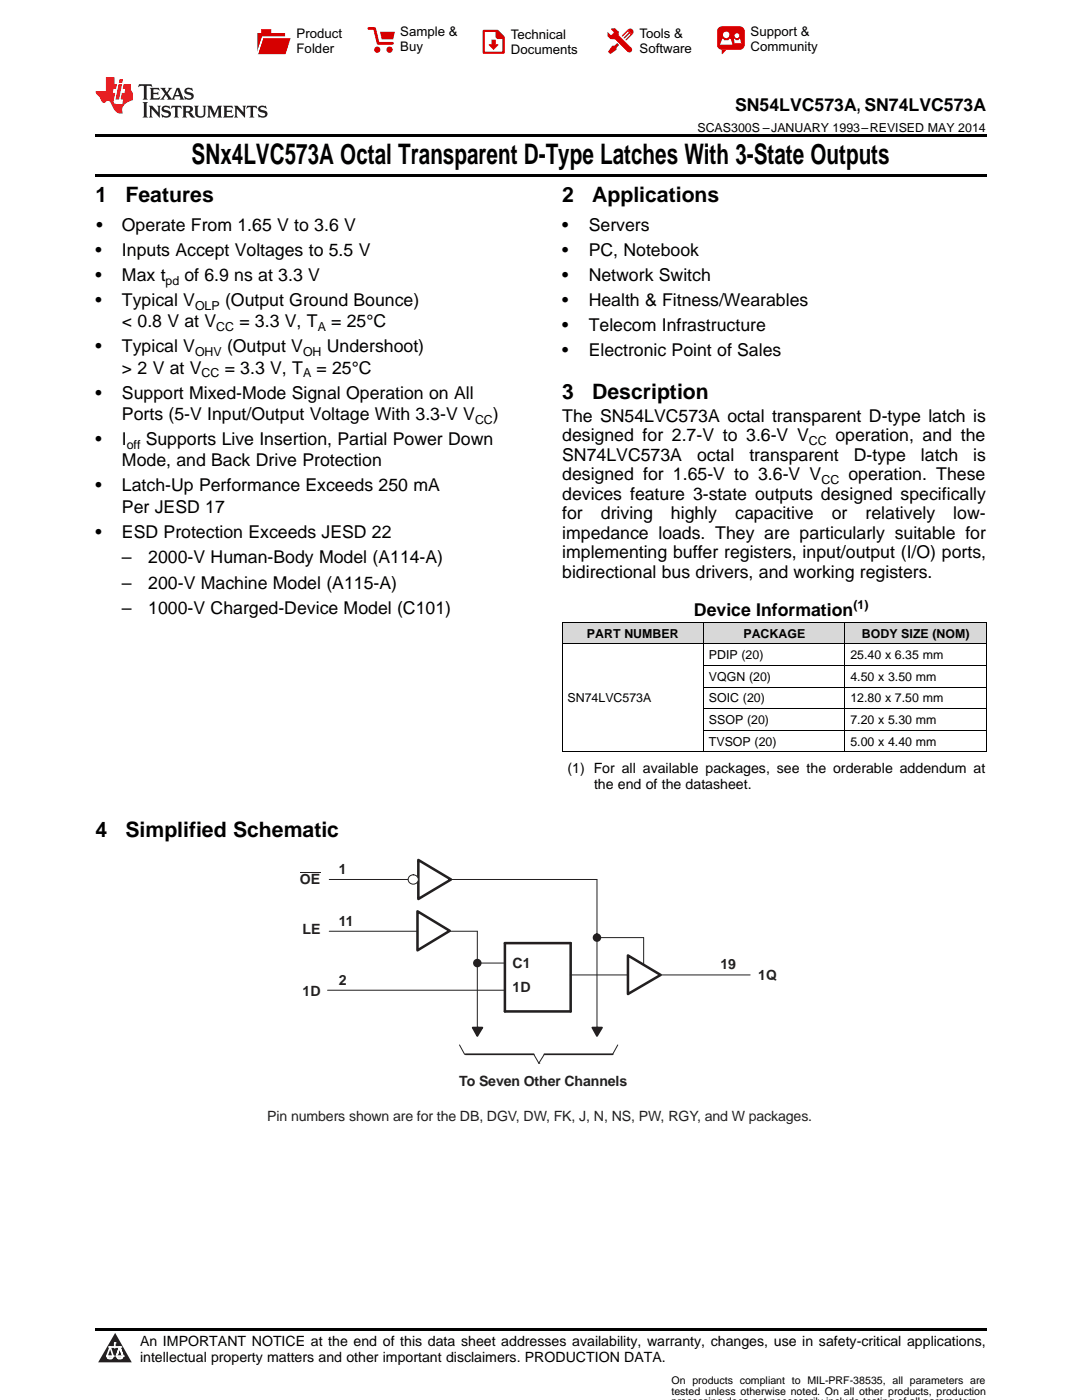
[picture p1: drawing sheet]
<svg xmlns="http://www.w3.org/2000/svg" width="216mm" height="279mm" viewBox="0 0 216 279" stroke-linecap="round" stroke-linejoin="round" font-family="sans-serif">
<defs><g id="words">
<text font-size="5.6" x="38.2" y="32.8">SNx4LVC573A Octal Transparent D-Type Latches With 3-State Outputs</text>
<g font-size="4.2">
<text x="19" y="40.4">1</text>
<text x="25" y="40.4">Features</text>
<text x="112.2" y="40.4">2</text>
<text x="118.2" y="40.4">Applications</text>
<text x="112.2" y="79.6">3</text>
<text x="118.2" y="79.6">Description</text>
<text x="19" y="167">4</text>
<text x="25" y="167">Simplified Schematic</text>
</g>
<g font-size="3.5">
<text x="146.7" y="22.2">SN54LVC573A, SN74LVC573A</text>
<text x="19.2" y="46.1">•</text>
<text x="24.3" y="46.1">Operate From 1.65 V to 3.6 V</text>
<text x="112.2" y="46.1">•</text>
<text x="117.5" y="46.1">Servers</text>
<text x="19" y="51.1">•</text>
<text x="24.3" y="51.1">Inputs Accept Voltages to 5.5 V</text>
<text x="112.2" y="51.1">•</text>
<text x="117.5" y="51.1">PC, Notebook</text>
<text x="19" y="56.1">•</text>
<text x="24.3" y="56.1">Max t</text>
<text x="36.8" y="56.1">of 6.9 ns at 3.3 V</text>
<text x="112.2" y="56.1">•</text>
<text x="117.5" y="56.1">Network Switch</text>
<text x="19" y="61.1">•</text>
<text x="24.3" y="61.1">Typical V</text>
<text x="24.3" y="65.3">&lt; 0.8 V at V</text>
<text x="44.9" y="61.1">(Output Ground Bounce)</text>
<text x="47.8" y="65.3">= 3.3 V, T</text>
<text x="66.1" y="65.3">= 25°C</text>
<text x="112.2" y="61.1">•</text>
<text x="117.5" y="61.1">Health &amp; Fitness/Wearables</text>
<text x="19" y="70.3">•</text>
<text x="24.3" y="70.3">Typical V</text>
<text x="45.3" y="70.3">(Output V</text>
<text x="65.2" y="70.3">Undershoot)</text>
<text x="112.2" y="66.1">•</text>
<text x="112.2" y="71.1">•</text>
<text x="117.5" y="66.1">Telecom Infrastructure</text>
<text x="117.5" y="71.1">Electronic Point of Sales</text>
<text x="24.3" y="74.6">&gt; 2 V at V</text>
<text x="44.8" y="74.6">= 3.3 V, T</text>
<text x="63.1" y="74.6">= 25°C</text>
<text x="19" y="79.6">•</text>
<text x="24.3" y="79.6">Support Mixed-Mode Signal Operation on All</text>
<text x="24.3" y="83.8">Ports (5-V Input/Output Voltage With 3.3-V V</text>
<text x="98.4" y="83.8">)</text>
<text x="19" y="88.8">•</text>
<text x="24.3" y="88.8">I</text>
<text x="29.1" y="88.8">Supports Live Insertion, Partial Power Down</text>
<text x="112.2" y="84.2">The SN54LVC573A octal transparent D-type latch is</text>
<text x="112.2" y="88.1">designed for 2.7-V to 3.6-V V</text>
<text x="166.7" y="88.1">operation, and the</text>
<text x="24.3" y="93.1">Mode, and Back Drive Protection</text>
<text x="112.2" y="92">SN74LVC573A</text>
<text x="112.2" y="95.8">designed for 1.65-V to 3.6-V V</text>
<text x="139.1" y="92">octal</text>
<text x="149.5" y="92">transparent</text>
<text x="169.3" y="95.8">operation. These</text>
<text x="170.4" y="92">D-type</text>
<text x="183.8" y="92">latch</text>
<text x="194.2" y="92">is</text>
<text x="19" y="98.1">•</text>
<text x="24.3" y="98.1">Latch-Up Performance Exceeds 250 mA</text>
<text x="112.2" y="99.7">devices feature 3-state outputs designed specifically</text>
<text x="19" y="107.3">•</text>
<text x="24.3" y="102.3">Per JESD 17</text>
<text x="24.3" y="107.3">ESD Protection Exceeds JESD 22</text>
<text x="112.2" y="103.6">for</text>
<text x="112.2" y="107.5">impedance loads. They are particularly suitable for</text>
<text x="119.9" y="103.6">driving</text>
<text x="133.9" y="103.6">highly</text>
<text x="146.7" y="103.6">capacitive</text>
<text x="166" y="103.6">or</text>
<text x="172.7" y="103.6">relatively</text>
<text x="190.2" y="103.6">low-</text>
<text x="24.3" y="112.4">–</text>
<text x="29.6" y="112.4">2000-V Human-Body Model (A114-A)</text>
<text x="112.2" y="111.4">implementing buffer registers, input/output (I/O) ports,</text>
<text x="24.3" y="117.5">–</text>
<text x="29.6" y="117.5">200-V Machine Model (A115-A)</text>
<text x="112.2" y="115.3">bidirectional bus drivers, and working registers.</text>
<text x="24.3" y="122.6">–</text>
<text x="29.6" y="122.6">1000-V Charged-Device Model (C101)</text>
<text x="138.5" y="123">Device Information</text>
</g>
<g font-size="2.8">
<text x="113.2" y="154.3">(1) For all available packages, see the orderable addendum at</text>
<text x="118.5" y="157.5">the end of the datasheet.</text>
<text x="27.9" y="268.6">An IMPORTANT NOTICE at the end of this data sheet addresses availability, warranty, changes, use in safety-critical applications,</text>
<text x="27.9" y="271.8">intellectual property matters and other important disclaimers. PRODUCTION DATA.</text>
</g>
<g font-size="2.8" fill="#231f20">
<text x="59.9" y="176.4">OE</text>
<text x="67.6" y="174.5">1</text>
<text x="67.6" y="184.8">11</text>
<text x="60.4" y="186.4">LE</text>
<text x="67.6" y="196.5">2</text>
<text x="102.3" y="193.1">C1</text>
<text x="143.8" y="193.4">19</text>
<text x="151.3" y="195.6">1Q</text>
<text x="60.4" y="198.7">1D</text>
<text x="102.3" y="198">1D</text>
<text x="91.6" y="216.7">To Seven Other Channels</text>
<text x="53.3" y="223.8">Pin numbers shown are for the DB, DGV, DW, FK, J, N, NS, PW, RGY, and W packages.</text>
</g>
<g font-size="2.6">
<text x="59.2" y="7.6">Product</text>
<text x="59.2" y="10.6">Folder</text>
<text x="79.9" y="7.3">Sample &amp;</text>
<text x="79.9" y="10.2">Buy</text>
<text x="101.9" y="7.8">Technical</text>
<text x="101.9" y="10.8">Documents</text>
<text x="127.6" y="7.6">Tools &amp;</text>
<text x="127.6" y="10.6">Software</text>
<text x="149.8" y="7.2">Support &amp;</text>
<text x="149.8" y="10.2">Community</text>
</g>
<g font-size="2.5">
<text x="139.2" y="26.3">SCAS300S –JANUARY 1993–REVISED MAY 2014</text>
<text x="33" y="56.8">pd</text>
<text x="38.9" y="61.8">OLP</text>
<text x="38.9" y="71">OHV</text>
<text x="43.1" y="66">CC</text>
<text x="60.5" y="71">OH</text>
<text x="63.4" y="66">A</text>
<text x="40.2" y="75.3">CC</text>
<text x="60.5" y="75.3">A</text>
<text x="25.3" y="89.5">off</text>
<text x="94.8" y="84.5">CC</text>
<text x="161.4" y="88.8">CC</text>
<text x="163.9" y="96.6">CC</text>
<text x="170.3" y="121.6">(1)</text>
<text x="117.1" y="127.3">PART NUMBER</text>
<text x="141.5" y="131.6">PDIP (20)</text>
<text x="148.3" y="127.3">PACKAGE</text>
<text x="169.7" y="131.6">25.40 x 6.35 mm</text>
<text x="172" y="127.3">BODY SIZE (NOM)</text>
<text x="141.5" y="135.9">VQGN (20)</text>
<text x="169.7" y="135.9">4.50 x 3.50 mm</text>
<text x="113.2" y="140.2">SN74LVC573A</text>
<text x="141.5" y="140.2">SOIC (20)</text>
<text x="169.7" y="140.2">12.80 x 7.50 mm</text>
<text x="141.5" y="144.5">SSOP (20)</text>
<text x="141.5" y="148.8">TVSOP (20)</text>
<text x="169.7" y="144.5">7.20 x 5.30 mm</text>
<text x="169.7" y="148.8">5.00 x 4.40 mm</text>
</g>
<g font-size="2.1">
<text x="134" y="276.2">On products compliant to MIL-PRF-38535, all parameters are</text>
<text x="134" y="278.3">tested unless otherwise noted. On all other products, production</text>
</g>
</g></defs>
<g fill="#d8d8d8">
<path d="M112.2 124.2h28.2v4.4h-28.2z"/>
<path d="M140.4 124.2h28.2v4.4h-28.2z"/>
<path d="M168.6 124.2h28.2v4.4h-28.2z"/>
</g>
<path d="M23 266l3.3 5.9h-6.7z" fill="#231f20"/>
<path d="M21.3 270.6h1.3l-.4 .5h-.3a.54 .54 0 0 1-.6-.5z" fill-rule="evenodd" fill="#fff"/>
<path d="M21.3 270.6h1.3l-.4 .5h-.3a.54 .54 0 0 1-.6-.5z" fill="none" stroke="#231f20" stroke-width=".33"/>
<path d="M21.3 270.6l1.3 .1-.4 .4h-.5z" fill="none" stroke="#fff" stroke-width=".33"/>
<path d="M22.9 268.9h.1" fill="none" stroke="#fff" stroke-width=".33"/>
<path d="M22.9 268v.9z" fill="#fff"/>
<path d="M22.9 268v.9z" fill="none" stroke="#fff" stroke-width=".33"/>
<circle cx="22.9" cy="268" r=".17" fill="#fff"/>
<path d="M21.8 268.8h.1" fill="none" stroke="#fff" stroke-width=".33"/>
<path d="M21.8 268.8h2.3z" fill="#fff"/>
<path d="M21.8 268.8h2.3z" fill="none" stroke="#fff" stroke-width=".33"/>
<circle cx="24.1" cy="268.8" r=".17" fill="#fff"/>
<path d="M23.2 270.6h.1" fill="none" stroke="#fff" stroke-width=".33"/>
<path d="M23.9 268.8l-.7 1.8z" fill="#fff"/>
<path d="M23.9 268.8l-.7 1.8z" fill="none" stroke="#fff" stroke-width=".33"/>
<path d="M23.9 268.8l.7 1.8z" fill="#fff"/>
<path d="M23.9 268.8l.7 1.8z" fill="none" stroke="#fff" stroke-width=".33"/>
<path d="M24.5 270.6h.1" fill="none" stroke="#fff" stroke-width=".33"/>
<circle cx="21.3" cy="270.6" r=".17" fill="#fff"/>
<path d="M22 268.8l-.7 1.8z" fill="#fff"/>
<path d="M22 268.8l-.7 1.8z" fill="none" stroke="#fff" stroke-width=".33"/>
<path d="M22 268.8l.6 1.8z" fill="#fff"/>
<path d="M22 268.8l.6 1.8z" fill="none" stroke="#fff" stroke-width=".33"/>
<circle cx="22.6" cy="270.6" r=".17" fill="#fff"/>
<path d="M23.3 270.6h1.3a.64 .64 0 0 1-.7 .5 .64 .64 0 0 1-.6-.5z" fill-rule="evenodd" fill="#fff"/>
<path d="M23.3 270.6h1.3a.64 .64 0 0 1-.7 .5 .64 .64 0 0 1-.6-.5z" fill="none" stroke="#231f20" stroke-width=".33"/>
<path d="M23.3 270.6h1.3l-.5 .5h-.5z" fill="none" stroke="#fff" stroke-width=".33"/>
<path d="M23.2 270.6h.1" fill="none" stroke="#fff" stroke-width=".33"/>
<circle cx="24.6" cy="270.6" r=".17" fill="#fff"/>
<path d="M19 265.1h177.8v.5h-177.8z" fill="#000"/>
<path d="M59.9 174h4M65.7 175.5h53.4v29.6" fill="none" stroke="#231f20" stroke-width=".2"/>
<path d="M83.5 171.6l6.5 3.9-6.5 3.9z" fill="#fff"/>
<path d="M83.5 171.6l6.5 3.9-6.5 3.9z" fill="none" stroke="#231f20" stroke-width=".51"/>
<circle cx="82.5" cy="175.6" r=".97" fill="#fff"/>
<g fill="none" stroke="#231f20" stroke-width=".2">
<path d="M65.7 185.9h29.5M91.7 208.5l1 1.9M106.5 210.4l1 1.8 1.1-1.8M107.5 212.2h.1M123.3 208.5l-1 1.9"/>
<circle cx="82.5" cy="175.6" r=".97"/>
</g>
<path d="M108.6 210.4h13.7" fill="none" stroke="#231f20" stroke-width=".34"/>
<path d="M83.3 181.9l6.4 3.9-6.4 3.9z" fill="#fff"/>
<path d="M83.3 181.9l6.4 3.9-6.4 3.9zM100.7 188.2h13.2v13.7h-13.2z" fill="none" stroke="#231f20" stroke-width=".51"/>
<path d="M65.4 197.6h35.3M95.2 185.9v19.2M95.2 192.2h5.5" fill="none" stroke="#231f20" stroke-width=".2"/>
<circle cx="95.2" cy="192.2" r=".68" fill="#231f20"/>
<circle cx="95.2" cy="192.2" r=".68" fill="none" stroke="#231f20" stroke-width=".34"/>
<circle cx="95.2" cy="192.2" r=".17" fill="#231f20"/>
<path d="M113.8 194.6h35.9" fill="none" stroke="#231f20" stroke-width=".2"/>
<path d="M94.3 205.1h2l-1.1 1.7z" fill="#231f20"/>
<path d="M94.3 205.1h2l-1.1 1.7z" fill="none" stroke="#231f20" stroke-width=".34"/>
<circle cx="95.2" cy="205.1" r=".17" fill="#231f20"/>
<path d="M118.2 205.1h1.9l-1 1.7z" fill="#231f20"/>
<path d="M118.2 205.1h1.9l-1 1.7z" fill="none" stroke="#231f20" stroke-width=".34"/>
<circle cx="119.1" cy="205.1" r=".17" fill="#231f20"/>
<path d="M125.3 190.7l6.5 3.9-6.5 3.8z" fill="#fff"/>
<path d="M125.3 190.7l6.5 3.9-6.5 3.8z" fill="none" stroke="#231f20" stroke-width=".51"/>
<path d="M119.1 187.1h9.3" fill="none" stroke="#231f20" stroke-width=".2"/>
<circle cx="119.1" cy="187.1" r=".68" fill="#231f20"/>
<circle cx="119.1" cy="187.1" r=".68" fill="none" stroke="#231f20" stroke-width=".34"/>
<circle cx="119.1" cy="187.1" r=".17" fill="#231f20"/>
<path d="M128.4 187.1v5.5" fill="none" stroke="#231f20" stroke-width=".2"/>
<path d="M92.9 210.4h13.6" fill="none" stroke="#231f20" stroke-width=".34"/>
<path d="M112.2 128.5h84.6M112.2 124.2h84.6M112.2 124.2v25.9M140.4 124.2v25.9M140.4 137.1h56.4M140.4 132.8h56.4M168.6 124.2v25.9M196.8 124.2v25.9M112.2 150h84.6M140.4 145.7h56.4M140.4 141.4h56.4" fill="none" stroke="#000" stroke-width=".2"/>
<path d="M19 34.8h177.8v.5h-177.8zM19 26.8h177.8v.6h-177.8z" fill="#000"/>
<path d="M27.7 16.8l-.1 .6 .6-.3 .5 .1v.1v2.2l-.2 .4h1l-.2-.4v-2.2v-.1l.5-.1 .6 .3-.2-.6zM29.9 17.5l.2 .4v1.6l-.2 .4h1.9l.1-.6a1.09 1.09 0 0 1-1.3 .1v-.6h.6l.4 .2v-.7l-.2 .2h-.8v-.5l.2-.2a1.01 1.01 0 0 1 1 .3l-.1-.6zM32 17.5l.9 1.2-1 1.2h.9l-.2-.2 .5-.8 .5 .8-.3 .2h1.7l-.2-.2 .1-.5h1l.1 .5-.2 .2h1l-.3-.4-.7-2h-.5l-1 2.2-.8-1.1 .9-1.1h-.9l.2 .2-.4 .7-.4-.6 .2-.3zM35.4 17.9l.4 1.1h-.8zM37 17.7a.66 .66 0 0 0-.2 .7 .66 .66 0 0 0 .6 .5l.7 .1 .1 .3a.8 .8 0 0 1-.7 .3 .8 .8 0 0 1-.7-.5l.1 .8 .2-.1a.94 .94 0 0 0 1.1 0 .94 .94 0 0 0 .4-.9 1.48 1.48 0 0 0-1.3-.6v-.4a1.1 1.1 0 0 1 1.2 .2l-.2-.6-.2 .1-.5-.1zM28.5 20.4l.2 .4v2.3l-.2 .4h1l-.2-.4v-2.3l.2-.4zM29.7 21.1l.2 .4v1.6l-.2 .4h.8l-.3-.4 .1-1.4 1.6 1.8v-2l.2-.4h-.7l.2 .2v1.1l-1.2-1.3zM32.5 21.2a.66 .66 0 0 0-.2 .8 .66 .66 0 0 0 .6 .4l.6 .2 .2 .2a.8 .8 0 0 1-.8 .4 .8 .8 0 0 1-.7-.5l.2 .8 .2-.2a.94 .94 0 0 0 1 .1 .94 .94 0 0 0 .5-.9 1.47 1.47 0 0 0-1.3-.6l-.1-.4a1.1 1.1 0 0 1 1.3 .2l-.2-.6-.2 .1-.5-.1zM34.3 21.1l-.2 .6a.64 .64 0 0 1 .8-.3v1.7l-.2 .4h1l-.3-.4 .1-1.7a.66 .66 0 0 1 .8 .3l-.2-.6zM36.3 21.1l.3 .4v1.6l-.3 .4h1l-.2-.3v-.7h.5l.1 .2a.8 .8 0 0 0 1.2 .6l-1-.9a.62 .62 0 0 0 .6-.6 .62 .62 0 0 0-.6-.7zM37.1 21.4h.1a.48 .48 0 0 1 .6 .1 .48 .48 0 0 1 .1 .5l-.2 .2h-.6zM38.7 21.1l.2 .2a2.29 2.29 0 0 0 .4 2 1.05 1.05 0 0 0 1.7-.7v-1.3l.2-.2h-.8l.2 .4v1.1a.61 .61 0 0 1-.6 .6 .61 .61 0 0 1-.6-.6v-1.1l.3-.4zM41.3 21.1l.3 .4v1.6l-.3 .4h.8l-.2-.4v-1.5l.8 1.9 .9-1.9v1.5l-.2 .4h.9l-.2-.4v-1.6l.2-.4h-.8l-.7 1.5-.6-1.5zM44.5 21.1l.2 .4v1.6l-.2 .4h1.9l.2-.6a1.1 1.1 0 0 1-1.4 .1v-.6h.6l.4 .1v-.6l-.2 .2h-.8v-.6l.2-.1a1.02 1.02 0 0 1 1.1 .3l-.2-.6zM46.7 21.1l.2 .4v1.6l-.2 .4h.8l-.3-.4 .1-1.4 1.6 1.8v-2l.2-.4h-.7l.2 .2v1.1l-1.2-1.3zM49.3 21.1l-.1 .6a.64 .64 0 0 1 .8-.3v1.7l-.3 .4h1l-.2-.4v-1.7a.66 .66 0 0 1 .8 .3l-.1-.6zM51.7 21.2a.66 .66 0 0 0-.2 .8 .66 .66 0 0 0 .7 .4l.6 .2 .1 .2a.8 .8 0 0 1-.7 .4 .8 .8 0 0 1-.7-.5l.1 .8 .2-.2a.94 .94 0 0 0 1.1 .1 .94 .94 0 0 0 .4-.9 1.48 1.48 0 0 0-1.2-.6l-.1-.4a1.1 1.1 0 0 1 1.2 .2l-.2-.6-.1 .1-.6-.1z" fill="#231f20"/>
<path d="M21.1 15.4v2.8h-2v.4l.9 1a.96 .96 0 0 0 1 .9 .59 .59 0 0 1 .5-.4 .59 .59 0 0 1 .5 .3l.4 .8a1.61 1.61 0 0 0 2.1 1.4 1.63 1.63 0 0 1 1.1-2.3l.9-.3v-1.5a1.6 1.6 0 0 1-.4-1.7h-1.4l-.2 .9h.5l-.2 .8h-.5l-.2 1v.3l.5 .1-.2 .9h-.7a.74 .74 0 0 1-1-.7l.3-1.6h-.5l.2-.8h.5l.1-.9h-.4v-1.4zM23.7 16.8l-.7 3.1h.8l.6-3.1zM23.8 15.8l-.1 .7h.7l.2-.7z" fill="#ee1d23"/>
<g fill="#d60000">
<path d="M52.1 5.8h2v.8h2.8v4.2h-5.5v-4.2h.7z" fill-rule="evenodd"/>
<path d="M52.4 7.5h5.6l-1 3.3h-5.6z" fill-rule="evenodd"/>
</g>
<path d="M52.4 7.4h5.7l-.1 .1h-5.5l-1.1 3.3z" fill-rule="evenodd" fill="#fff"/>
<path d="M52.4 7.4h5.7l-.1 .1h-5.5l-1.1 3.3z" fill="none" stroke="#fff" stroke-width=".2"/>
<path d="M73.6 5.7h1.1l.7 2.9h2.9" fill="none" stroke="#d60000" stroke-width=".55"/>
<g fill="#d60000">
<path d="M75.8 6.3h3l-.4 1.6h-2.2z" fill-rule="evenodd"/>
<circle cx="75.3" cy="9.9" r=".62"/>
<circle cx="77.7" cy="9.9" r=".62"/>
</g>
<path d="M96.5 6.2h2.7l1.3 1.2v3.1h-4z" fill="none" stroke="#d60000" stroke-width=".44"/>
<g fill="#d60000">
<path d="M98.1 7.9h.8v1h.5l-.9 1.1-1-1v-.1h.6z" fill-rule="evenodd"/>
<path d="M98.9 6.2h.3l1.3 1.2v.4h-1.3l-.3-.4z" fill-rule="evenodd"/>
<path d="M121.9 5.7h.8l.7 .6 .1 .7 2.5 2.5-.8 .8-2.3-2.3-1.1-.2-.6-.6v-.8l.7 .6 .5-.4v-.2l-.5-.5z" fill-rule="evenodd"/>
<path d="M122.2 9.1h.4l.5-.5 .4 .4-.5 .5v.4l-1.2 .9-.5-.5z" fill-rule="evenodd"/>
<path d="M125.3 5.9a.67 .67 0 0 1 .9 0 .67 .67 0 0 1 0 .9z" fill-rule="evenodd"/>
<path d="M125.3 5.9l.9 .9-1.2 1.2h-.2v-.2l1-.9v-.2h-.2l-.9 1h-.2v-.2l.9-1 .1-.2h-.3l-.9 1h-.2v-.2z" fill-rule="evenodd"/>
<circle cx="125.6" cy="9.9" r=".54"/>
</g>
<path d="M123.3 6.3v.7" fill="none" stroke="#d60000" stroke-width=".2"/>
<g fill="#d60000">
<path d="M143.4 5.5l.6-.2h3.6a.95 .95 0 0 1 1 .9v2.8a.95 .95 0 0 1-1 .9h-3.6a.95 .95 0 0 1-.9-.9v-2.8z" fill-rule="evenodd"/>
<path d="M144 9.9h.9l-.7 .9h-.2z" fill-rule="evenodd"/>
</g>
<g fill="#fff">
<path d="M146.6 8.6h1.3z"/>
<path d="M144.1 7.8h.3l.1 .2h.8l.2-.2h.3l.4 1.1h-2.5z" fill-rule="evenodd"/>
<path d="M146.4 7.8h.3l.1 .2h.5l.2-.2h.2l.2 .8h-1.3z" fill-rule="evenodd"/>
<circle cx="144.9" cy="6.9" r=".65"/>
<circle cx="147" cy="7.1" r=".48"/>
</g>
<use href="#words"/>
</svg>
